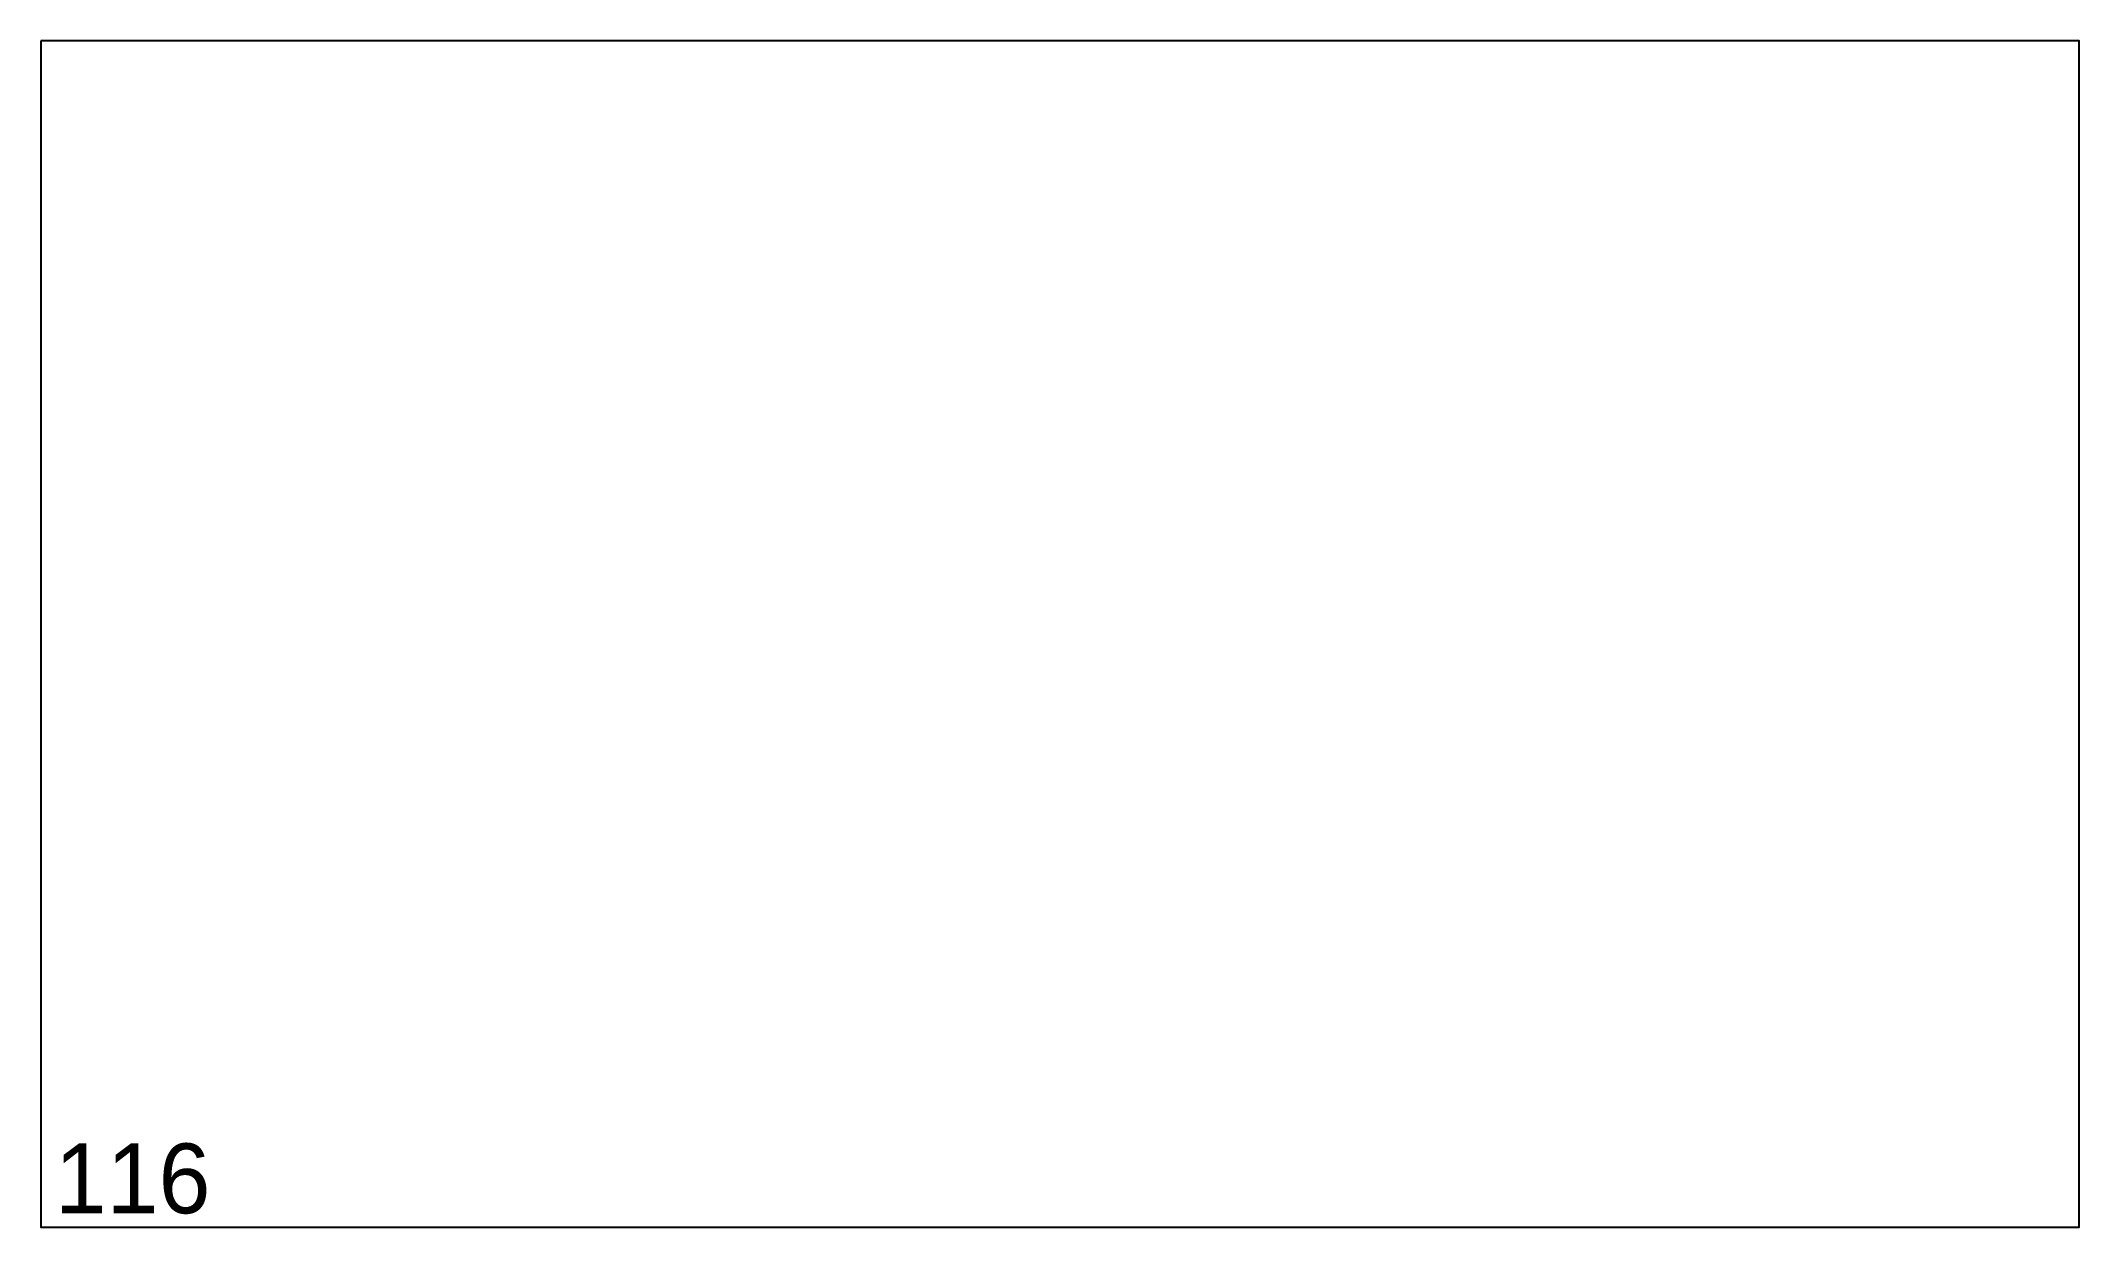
# Model space of a CAD drawing. Header units: millimetres. Extents: x 0 to 292, y 0 to 170.
import ezdxf

# ---------------------------------------------------------------- set-up
doc = ezdxf.new("R2010")
doc.units = ezdxf.units.MM
doc.header["$MEASUREMENT"] = 0
doc.layers.add('ВнешнийКонтур', color=7, linetype='Continuous')
doc.layers.add('Нумерация', color=7, linetype='Continuous')

msp = doc.modelspace()

# ---------------------------------------------------------------- linework, layer by layer
at = {"layer": 'ВнешнийКонтур', "color": 0, "linetype": 'Continuous'}
msp.add_lwpolyline([(0, 170), (0, 0), (292, 0), (292, 170)], close=True, dxfattribs=at)

# ---------------------------------------------------------------- texts
at = {"layer": 'Нумерация', "color": 0, "linetype": 'Continuous'}
msp.add_text('116', height=10, dxfattribs=at).set_placement((2, 2))

doc.saveas('drawing.dxf')
